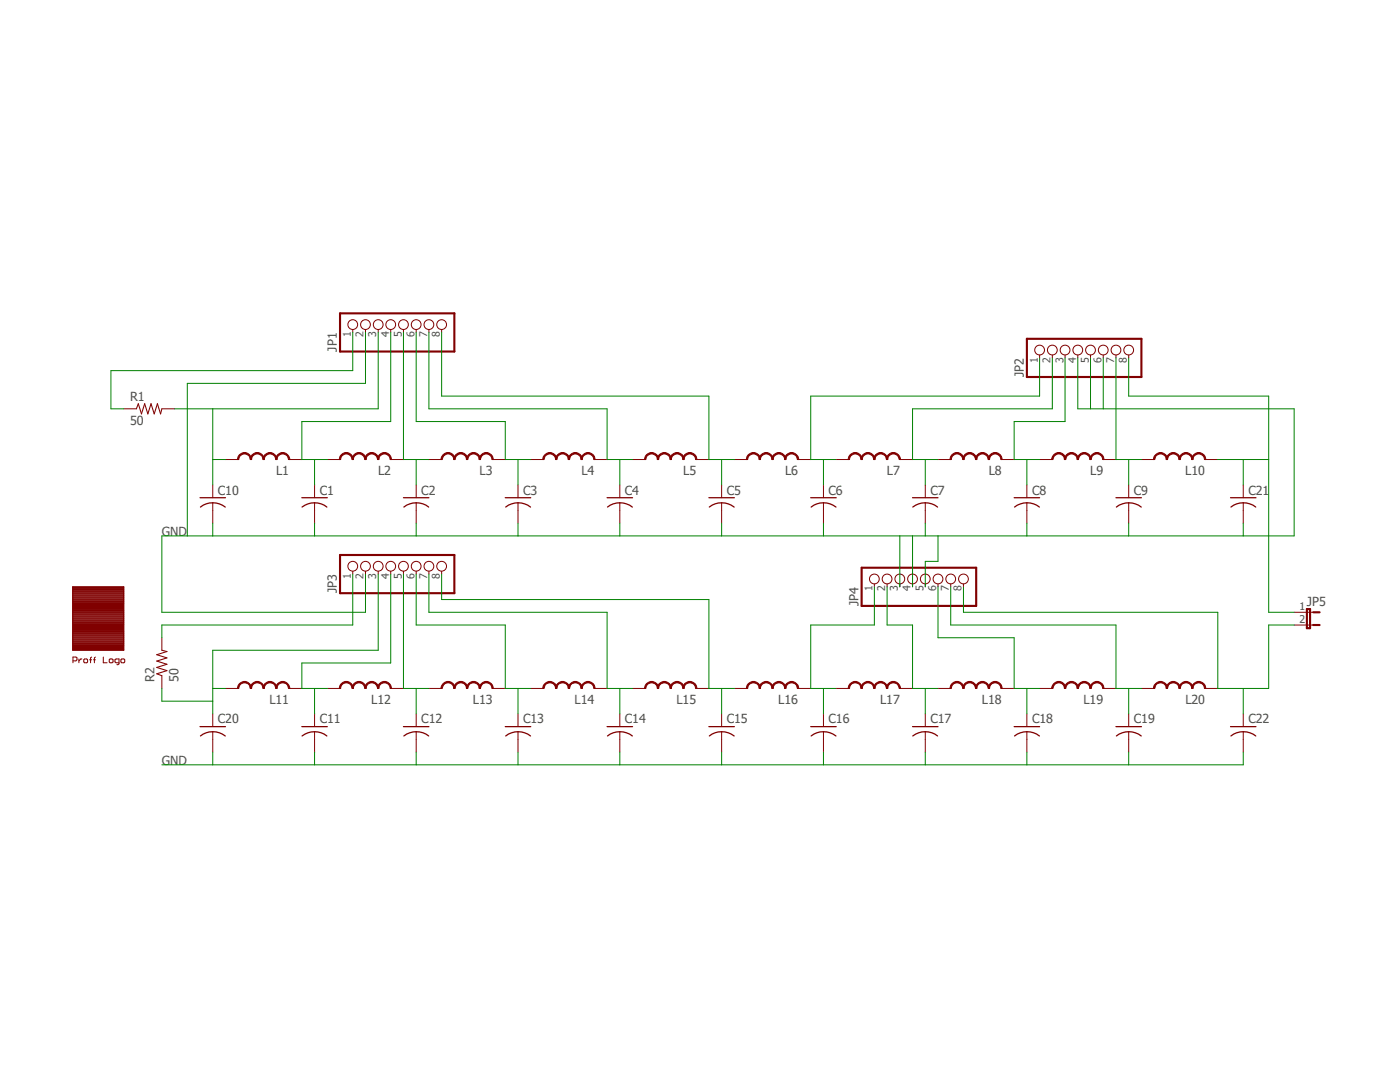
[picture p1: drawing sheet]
<svg xmlns="http://www.w3.org/2000/svg" width="279mm" height="216mm" viewBox="0 0 279 216" stroke-linecap="round" stroke-linejoin="round" font-family="sans-serif">
<defs><g id="words">
<g font-size="2.5" fill="#505050">
<text x="67.2" y="70.1" transform="rotate(-90 67.2 70.1)">JP1</text>
<text x="204.3" y="75.2" transform="rotate(-90 204.3 75.2)">JP2</text>
<text x="26" y="80.1">R1</text>
<text x="26" y="84.9">50</text>
<text x="55.1" y="94.7">L1</text>
<text x="75.5" y="94.7">L2</text>
<text x="95.7" y="94.7">L3</text>
<text x="116" y="94.7">L4</text>
<text x="136.4" y="94.7">L5</text>
<text x="156.7" y="94.7">L6</text>
<text x="177" y="94.7">L7</text>
<text x="197.3" y="94.7">L8</text>
<text x="217.6" y="94.7">L9</text>
<text x="236.6" y="94.7">L10</text>
<text x="43.5" y="98.7">C10</text>
<text x="63.8" y="98.7">C1</text>
<text x="84.1" y="98.7">C2</text>
<text x="104.4" y="98.7">C3</text>
<text x="124.7" y="98.7">C4</text>
<text x="145" y="98.7">C5</text>
<text x="165.4" y="98.7">C6</text>
<text x="185.7" y="98.7">C7</text>
<text x="206" y="98.7">C8</text>
<text x="226.3" y="98.7">C9</text>
<text x="249.1" y="98.7">C21</text>
<text x="32.3" y="106.9">GND</text>
<text x="67.2" y="118.4" transform="rotate(-90 67.2 118.4)">JP3</text>
<text x="171.3" y="120.9" transform="rotate(-90 171.3 120.9)">JP4</text>
<text x="260.8" y="120.9">JP5</text>
<text x="30.8" y="136.1" transform="rotate(-90 30.8 136.1)">R2</text>
<text x="35.6" y="136.1" transform="rotate(-90 35.6 136.1)">50</text>
<text x="53.8" y="140.4">L11</text>
<text x="74.1" y="140.4">L12</text>
<text x="94.4" y="140.4">L13</text>
<text x="114.7" y="140.4">L14</text>
<text x="135" y="140.4">L15</text>
<text x="155.3" y="140.4">L16</text>
<text x="175.7" y="140.4">L17</text>
<text x="196" y="140.4">L18</text>
<text x="216.2" y="140.4">L19</text>
<text x="236.6" y="140.4">L20</text>
<text x="43.5" y="144.4">C20</text>
<text x="63.8" y="144.4">C11</text>
<text x="84.1" y="144.4">C12</text>
<text x="104.4" y="144.4">C13</text>
<text x="124.7" y="144.4">C14</text>
<text x="145" y="144.4">C15</text>
<text x="165.4" y="144.4">C16</text>
<text x="185.7" y="144.4">C17</text>
<text x="206" y="144.4">C18</text>
<text x="226.3" y="144.4">C19</text>
<text x="249.1" y="144.4">C22</text>
<text x="32.3" y="152.6">GND</text>
</g>
<g font-size="2.1" fill="#505050">
<text x="70" y="67.3" transform="rotate(-90 70 67.3)">1</text>
<text x="72.6" y="67.3" transform="rotate(-90 72.6 67.3)">2</text>
<text x="75.1" y="67.3" transform="rotate(-90 75.1 67.3)">3</text>
<text x="77.6" y="67.3" transform="rotate(-90 77.6 67.3)">4</text>
<text x="80.2" y="67.3" transform="rotate(-90 80.2 67.3)">5</text>
<text x="82.7" y="67.3" transform="rotate(-90 82.7 67.3)">6</text>
<text x="85.3" y="67.3" transform="rotate(-90 85.3 67.3)">7</text>
<text x="87.8" y="67.3" transform="rotate(-90 87.8 67.3)">8</text>
<text x="207.1" y="72.3" transform="rotate(-90 207.1 72.3)">1</text>
<text x="209.7" y="72.3" transform="rotate(-90 209.7 72.3)">2</text>
<text x="212.2" y="72.3" transform="rotate(-90 212.2 72.3)">3</text>
<text x="214.8" y="72.3" transform="rotate(-90 214.8 72.3)">4</text>
<text x="217.3" y="72.3" transform="rotate(-90 217.3 72.3)">5</text>
<text x="219.8" y="72.3" transform="rotate(-90 219.8 72.3)">6</text>
<text x="222.4" y="72.3" transform="rotate(-90 222.4 72.3)">7</text>
<text x="224.9" y="72.3" transform="rotate(-90 224.9 72.3)">8</text>
<text x="70" y="115.5" transform="rotate(-90 70 115.5)">1</text>
<text x="72.6" y="115.5" transform="rotate(-90 72.6 115.5)">2</text>
<text x="75.1" y="115.5" transform="rotate(-90 75.1 115.5)">3</text>
<text x="77.6" y="115.5" transform="rotate(-90 77.6 115.5)">4</text>
<text x="80.2" y="115.5" transform="rotate(-90 80.2 115.5)">5</text>
<text x="82.7" y="115.5" transform="rotate(-90 82.7 115.5)">6</text>
<text x="85.3" y="115.5" transform="rotate(-90 85.3 115.5)">7</text>
<text x="87.8" y="115.5" transform="rotate(-90 87.8 115.5)">8</text>
<text x="174.1" y="118" transform="rotate(-90 174.1 118)">1</text>
<text x="176.7" y="118" transform="rotate(-90 176.7 118)">2</text>
<text x="179.2" y="118" transform="rotate(-90 179.2 118)">3</text>
<text x="181.7" y="118" transform="rotate(-90 181.7 118)">4</text>
<text x="184.3" y="118" transform="rotate(-90 184.3 118)">5</text>
<text x="186.8" y="118" transform="rotate(-90 186.8 118)">6</text>
<text x="189.4" y="118" transform="rotate(-90 189.4 118)">7</text>
<text x="191.9" y="118" transform="rotate(-90 191.9 118)">8</text>
<text x="259.3" y="121.8">1</text>
<text x="259.3" y="124.3">2</text>
</g>
</g></defs>
<path d="M14 61.4l251.3 93M265.3 61.4l-251.3 93" fill="none" stroke="#fff" stroke-width=".2"/>
<path d="M47.8 90.7l.8-.4h.2v.3a1.21 1.21 0 0 0-1.1 1.1h-.3v-.2z" fill-rule="evenodd" fill="#800000"/>
<path d="M47.8 90.7l.8-.4h.2v.3a1.21 1.21 0 0 0-1.1 1.1h-.3v-.2z" fill="none" stroke="#800000" stroke-width=".2"/>
<path d="M48.8 90.3a1.45 1.45 0 0 1 1.4 1.4h-.2a1.12 1.12 0 0 0-1.2-1.1z" fill-rule="evenodd" fill="#800000"/>
<path d="M48.8 90.3a1.45 1.45 0 0 1 1.4 1.4h-.2a1.12 1.12 0 0 0-1.2-1.1z" fill="none" stroke="#800000" stroke-width=".2"/>
<path d="M50.3 90.7l.8-.4h.3v.3a1.21 1.21 0 0 0-1.2 1.1h-.2v-.2z" fill-rule="evenodd" fill="#800000"/>
<path d="M50.3 90.7l.8-.4h.3v.3a1.21 1.21 0 0 0-1.2 1.1h-.2v-.2z" fill="none" stroke="#800000" stroke-width=".2"/>
<path d="M51.4 90.3a1.45 1.45 0 0 1 1.3 1.4h-.2a1.12 1.12 0 0 0-1.1-1.1z" fill-rule="evenodd" fill="#800000"/>
<path d="M51.4 90.3a1.45 1.45 0 0 1 1.3 1.4h-.2a1.12 1.12 0 0 0-1.1-1.1z" fill="none" stroke="#800000" stroke-width=".2"/>
<path d="M52.9 90.7l.7-.4h.3v.3a1.21 1.21 0 0 0-1.2 1.1h-.2v-.2z" fill-rule="evenodd" fill="#800000"/>
<path d="M52.9 90.7l.7-.4h.3v.3a1.21 1.21 0 0 0-1.2 1.1h-.2v-.2z" fill="none" stroke="#800000" stroke-width=".2"/>
<path d="M53.9 90.3a1.45 1.45 0 0 1 1.4 1.4h-.3a1.12 1.12 0 0 0-1.1-1.1z" fill-rule="evenodd" fill="#800000"/>
<path d="M53.9 90.3a1.45 1.45 0 0 1 1.4 1.4h-.3a1.12 1.12 0 0 0-1.1-1.1z" fill="none" stroke="#800000" stroke-width=".2"/>
<path d="M55.4 90.7l.8-.4h.2v.3a1.21 1.21 0 0 0-1.1 1.1h-.3v-.2z" fill-rule="evenodd" fill="#800000"/>
<path d="M55.4 90.7l.8-.4h.2v.3a1.21 1.21 0 0 0-1.1 1.1h-.3v-.2z" fill="none" stroke="#800000" stroke-width=".2"/>
<path d="M56.4 90.3a1.45 1.45 0 0 1 1.4 1.4h-.2a1.12 1.12 0 0 0-1.2-1.1z" fill-rule="evenodd" fill="#800000"/>
<path d="M45 91.7h2.5M56.4 90.3a1.45 1.45 0 0 1 1.4 1.4h-.2a1.12 1.12 0 0 0-1.2-1.1zM57.7 91.7h2.5" fill="none" stroke="#800000" stroke-width=".2"/>
<path d="M68.1 90.7l.8-.4h.2v.3a1.21 1.21 0 0 0-1.1 1.1h-.3v-.2z" fill-rule="evenodd" fill="#800000"/>
<path d="M68.1 90.7l.8-.4h.2v.3a1.21 1.21 0 0 0-1.1 1.1h-.3v-.2z" fill="none" stroke="#800000" stroke-width=".2"/>
<path d="M69.1 90.3a1.45 1.45 0 0 1 1.4 1.4h-.2a1.21 1.21 0 0 0-1.2-1.1z" fill-rule="evenodd" fill="#800000"/>
<path d="M69.1 90.3a1.45 1.45 0 0 1 1.4 1.4h-.2a1.21 1.21 0 0 0-1.2-1.1z" fill="none" stroke="#800000" stroke-width=".2"/>
<path d="M70.7 90.7l.7-.4h.3v.3a1.21 1.21 0 0 0-1.2 1.1h-.2v-.2z" fill-rule="evenodd" fill="#800000"/>
<path d="M70.7 90.7l.7-.4h.3v.3a1.21 1.21 0 0 0-1.2 1.1h-.2v-.2z" fill="none" stroke="#800000" stroke-width=".2"/>
<path d="M71.7 90.3a1.45 1.45 0 0 1 1.4 1.4h-.3a1.21 1.21 0 0 0-1.1-1.1z" fill-rule="evenodd" fill="#800000"/>
<path d="M71.7 90.3a1.45 1.45 0 0 1 1.4 1.4h-.3a1.21 1.21 0 0 0-1.1-1.1z" fill="none" stroke="#800000" stroke-width=".2"/>
<path d="M73.2 90.7l.8-.4h.2v.3a1.21 1.21 0 0 0-1.1 1.1h-.3v-.2z" fill-rule="evenodd" fill="#800000"/>
<path d="M73.2 90.7l.8-.4h.2v.3a1.21 1.21 0 0 0-1.1 1.1h-.3v-.2z" fill="none" stroke="#800000" stroke-width=".2"/>
<path d="M74.2 90.3a1.45 1.45 0 0 1 1.4 1.4h-.2a1.21 1.21 0 0 0-1.2-1.1z" fill-rule="evenodd" fill="#800000"/>
<path d="M74.2 90.3a1.45 1.45 0 0 1 1.4 1.4h-.2a1.21 1.21 0 0 0-1.2-1.1z" fill="none" stroke="#800000" stroke-width=".2"/>
<path d="M75.7 90.7l.8-.4h.3v.3a1.21 1.21 0 0 0-1.2 1.1h-.2v-.2z" fill-rule="evenodd" fill="#800000"/>
<path d="M75.7 90.7l.8-.4h.3v.3a1.21 1.21 0 0 0-1.2 1.1h-.2v-.2z" fill="none" stroke="#800000" stroke-width=".2"/>
<path d="M76.8 90.3a1.37 1.37 0 0 1 1.3 1.4h-.2a1.12 1.12 0 0 0-1.1-1.1z" fill-rule="evenodd" fill="#800000"/>
<path d="M65.3 91.7h2.6M76.8 90.3a1.37 1.37 0 0 1 1.3 1.4h-.2a1.12 1.12 0 0 0-1.1-1.1zM78 91.7h2.5" fill="none" stroke="#800000" stroke-width=".2"/>
<path d="M88.4 90.7l.8-.4h.2v.3a1.3 1.3 0 0 0-1.1 1.1h-.3v-.2z" fill-rule="evenodd" fill="#800000"/>
<path d="M88.4 90.7l.8-.4h.2v.3a1.3 1.3 0 0 0-1.1 1.1h-.3v-.2z" fill="none" stroke="#800000" stroke-width=".2"/>
<path d="M89.4 90.3a1.37 1.37 0 0 1 1.4 1.4h-.2a1.12 1.12 0 0 0-1.2-1.1z" fill-rule="evenodd" fill="#800000"/>
<path d="M89.4 90.3a1.37 1.37 0 0 1 1.4 1.4h-.2a1.12 1.12 0 0 0-1.2-1.1z" fill="none" stroke="#800000" stroke-width=".2"/>
<path d="M91 90.7l.7-.4h.2v.3a1.3 1.3 0 0 0-1.1 1.1h-.2v-.2z" fill-rule="evenodd" fill="#800000"/>
<path d="M91 90.7l.7-.4h.2v.3a1.3 1.3 0 0 0-1.1 1.1h-.2v-.2z" fill="none" stroke="#800000" stroke-width=".2"/>
<path d="M91.9 90.3a1.37 1.37 0 0 1 1.4 1.4h-.2a1.12 1.12 0 0 0-1.2-1.1z" fill-rule="evenodd" fill="#800000"/>
<path d="M91.9 90.3a1.37 1.37 0 0 1 1.4 1.4h-.2a1.12 1.12 0 0 0-1.2-1.1z" fill="none" stroke="#800000" stroke-width=".2"/>
<path d="M93.5 90.7l.8-.4h.2v.3a1.21 1.21 0 0 0-1.2 1.1h-.2v-.2z" fill-rule="evenodd" fill="#800000"/>
<path d="M93.5 90.7l.8-.4h.2v.3a1.21 1.21 0 0 0-1.2 1.1h-.2v-.2z" fill="none" stroke="#800000" stroke-width=".2"/>
<path d="M94.5 90.3a1.37 1.37 0 0 1 1.4 1.4h-.3a1.12 1.12 0 0 0-1.1-1.1z" fill-rule="evenodd" fill="#800000"/>
<path d="M94.5 90.3a1.37 1.37 0 0 1 1.4 1.4h-.3a1.12 1.12 0 0 0-1.1-1.1z" fill="none" stroke="#800000" stroke-width=".2"/>
<path d="M96.1 90.7l.7-.4h.2v.3a1.21 1.21 0 0 0-1.1 1.1h-.3v-.2z" fill-rule="evenodd" fill="#800000"/>
<path d="M96.1 90.7l.7-.4h.2v.3a1.21 1.21 0 0 0-1.1 1.1h-.3v-.2z" fill="none" stroke="#800000" stroke-width=".2"/>
<path d="M97 90.3a1.37 1.37 0 0 1 1.4 1.4h-.2a1.12 1.12 0 0 0-1.2-1.1z" fill-rule="evenodd" fill="#800000"/>
<path d="M85.6 91.7h2.5M97 90.3a1.37 1.37 0 0 1 1.4 1.4h-.2a1.12 1.12 0 0 0-1.2-1.1zM98.3 91.7h2.5" fill="none" stroke="#800000" stroke-width=".2"/>
<path d="M108.8 90.7l.7-.4h.2v.3a1.21 1.21 0 0 0-1.1 1.1h-.3v-.2z" fill-rule="evenodd" fill="#800000"/>
<path d="M108.8 90.7l.7-.4h.2v.3a1.21 1.21 0 0 0-1.1 1.1h-.3v-.2z" fill="none" stroke="#800000" stroke-width=".2"/>
<path d="M109.7 90.3a1.37 1.37 0 0 1 1.4 1.4h-.2a1.12 1.12 0 0 0-1.2-1.1z" fill-rule="evenodd" fill="#800000"/>
<path d="M109.7 90.3a1.37 1.37 0 0 1 1.4 1.4h-.2a1.12 1.12 0 0 0-1.2-1.1z" fill="none" stroke="#800000" stroke-width=".2"/>
<path d="M111.3 90.7l.8-.4h.2v.3a1.21 1.21 0 0 0-1.2 1.1h-.2v-.2z" fill-rule="evenodd" fill="#800000"/>
<path d="M111.3 90.7l.8-.4h.2v.3a1.21 1.21 0 0 0-1.2 1.1h-.2v-.2z" fill="none" stroke="#800000" stroke-width=".2"/>
<path d="M112.3 90.3a1.37 1.37 0 0 1 1.4 1.4h-.3a1.12 1.12 0 0 0-1.1-1.1z" fill-rule="evenodd" fill="#800000"/>
<path d="M112.3 90.3a1.37 1.37 0 0 1 1.4 1.4h-.3a1.12 1.12 0 0 0-1.1-1.1z" fill="none" stroke="#800000" stroke-width=".2"/>
<path d="M113.8 90.7l.8-.4h.2v.3a1.21 1.21 0 0 0-1.1 1.1h-.3v-.2z" fill-rule="evenodd" fill="#800000"/>
<path d="M113.8 90.7l.8-.4h.2v.3a1.21 1.21 0 0 0-1.1 1.1h-.3v-.2z" fill="none" stroke="#800000" stroke-width=".2"/>
<path d="M114.8 90.3a1.37 1.37 0 0 1 1.4 1.4h-.2a1.12 1.12 0 0 0-1.2-1.1z" fill-rule="evenodd" fill="#800000"/>
<path d="M114.8 90.3a1.37 1.37 0 0 1 1.4 1.4h-.2a1.12 1.12 0 0 0-1.2-1.1z" fill="none" stroke="#800000" stroke-width=".2"/>
<path d="M116.4 90.7l.7-.4h.2v.3a1.21 1.21 0 0 0-1.1 1.1h-.2v-.2z" fill-rule="evenodd" fill="#800000"/>
<path d="M116.4 90.7l.7-.4h.2v.3a1.21 1.21 0 0 0-1.1 1.1h-.2v-.2z" fill="none" stroke="#800000" stroke-width=".2"/>
<path d="M117.3 90.3a1.37 1.37 0 0 1 1.4 1.4h-.2a1.12 1.12 0 0 0-1.2-1.1z" fill-rule="evenodd" fill="#800000"/>
<path d="M105.9 91.7h2.6M117.3 90.3a1.37 1.37 0 0 1 1.4 1.4h-.2a1.12 1.12 0 0 0-1.2-1.1zM118.6 91.7h2.6" fill="none" stroke="#800000" stroke-width=".2"/>
<path d="M129 90.7l.8-.4h.2v.3a1.21 1.21 0 0 0-1.1 1.1h-.2v-.2z" fill-rule="evenodd" fill="#800000"/>
<path d="M129 90.7l.8-.4h.2v.3a1.21 1.21 0 0 0-1.1 1.1h-.2v-.2z" fill="none" stroke="#800000" stroke-width=".2"/>
<path d="M130 90.3a1.37 1.37 0 0 1 1.4 1.4h-.2a1.12 1.12 0 0 0-1.2-1.1z" fill-rule="evenodd" fill="#800000"/>
<path d="M130 90.3a1.37 1.37 0 0 1 1.4 1.4h-.2a1.12 1.12 0 0 0-1.2-1.1z" fill="none" stroke="#800000" stroke-width=".2"/>
<path d="M131.6 90.7l.8-.4h.2v.3a1.21 1.21 0 0 0-1.2 1.1h-.2v-.2z" fill-rule="evenodd" fill="#800000"/>
<path d="M131.6 90.7l.8-.4h.2v.3a1.21 1.21 0 0 0-1.2 1.1h-.2v-.2z" fill="none" stroke="#800000" stroke-width=".2"/>
<path d="M132.6 90.3a1.37 1.37 0 0 1 1.4 1.4h-.3a1.12 1.12 0 0 0-1.1-1.1z" fill-rule="evenodd" fill="#800000"/>
<path d="M132.6 90.3a1.37 1.37 0 0 1 1.4 1.4h-.3a1.12 1.12 0 0 0-1.1-1.1z" fill="none" stroke="#800000" stroke-width=".2"/>
<path d="M134.1 90.7l.8-.4h.2v.3a1.21 1.21 0 0 0-1.1 1.1h-.3v-.2z" fill-rule="evenodd" fill="#800000"/>
<path d="M134.1 90.7l.8-.4h.2v.3a1.21 1.21 0 0 0-1.1 1.1h-.3v-.2z" fill="none" stroke="#800000" stroke-width=".2"/>
<path d="M135.1 90.3a1.37 1.37 0 0 1 1.4 1.4h-.2a1.12 1.12 0 0 0-1.2-1.1z" fill-rule="evenodd" fill="#800000"/>
<path d="M135.1 90.3a1.37 1.37 0 0 1 1.4 1.4h-.2a1.12 1.12 0 0 0-1.2-1.1z" fill="none" stroke="#800000" stroke-width=".2"/>
<path d="M136.7 90.7l.8-.4h.2v.3a1.21 1.21 0 0 0-1.2 1.1h-.2v-.2z" fill-rule="evenodd" fill="#800000"/>
<path d="M136.7 90.7l.8-.4h.2v.3a1.21 1.21 0 0 0-1.2 1.1h-.2v-.2z" fill="none" stroke="#800000" stroke-width=".2"/>
<path d="M137.7 90.3a1.37 1.37 0 0 1 1.4 1.4h-.3a1.12 1.12 0 0 0-1.1-1.1z" fill-rule="evenodd" fill="#800000"/>
<path d="M126.2 91.7h2.6M137.7 90.3a1.37 1.37 0 0 1 1.4 1.4h-.3a1.12 1.12 0 0 0-1.1-1.1zM138.9 91.7h2.6" fill="none" stroke="#800000" stroke-width=".2"/>
<path d="M149.4 90.7l.8-.4h.2v.3a1.21 1.21 0 0 0-1.2 1.1h-.2v-.2z" fill-rule="evenodd" fill="#800000"/>
<path d="M149.4 90.7l.8-.4h.2v.3a1.21 1.21 0 0 0-1.2 1.1h-.2v-.2z" fill="none" stroke="#800000" stroke-width=".2"/>
<path d="M150.4 90.3a1.37 1.37 0 0 1 1.4 1.4h-.3a1.12 1.12 0 0 0-1.1-1.1z" fill-rule="evenodd" fill="#800000"/>
<path d="M150.4 90.3a1.37 1.37 0 0 1 1.4 1.4h-.3a1.12 1.12 0 0 0-1.1-1.1z" fill="none" stroke="#800000" stroke-width=".2"/>
<path d="M151.9 90.7l.8-.4h.2v.3a1.21 1.21 0 0 0-1.1 1.1h-.3v-.2z" fill-rule="evenodd" fill="#800000"/>
<path d="M151.9 90.7l.8-.4h.2v.3a1.21 1.21 0 0 0-1.1 1.1h-.3v-.2z" fill="none" stroke="#800000" stroke-width=".2"/>
<path d="M152.9 90.3a1.45 1.45 0 0 1 1.4 1.4h-.2a1.12 1.12 0 0 0-1.2-1.1z" fill-rule="evenodd" fill="#800000"/>
<path d="M152.9 90.3a1.45 1.45 0 0 1 1.4 1.4h-.2a1.12 1.12 0 0 0-1.2-1.1z" fill="none" stroke="#800000" stroke-width=".2"/>
<path d="M154.4 90.7l.8-.4h.2v.3a1.21 1.21 0 0 0-1.1 1.1h-.2v-.2z" fill-rule="evenodd" fill="#800000"/>
<path d="M154.4 90.7l.8-.4h.2v.3a1.21 1.21 0 0 0-1.1 1.1h-.2v-.2z" fill="none" stroke="#800000" stroke-width=".2"/>
<path d="M155.4 90.3a1.45 1.45 0 0 1 1.4 1.4h-.2a1.12 1.12 0 0 0-1.2-1.1z" fill-rule="evenodd" fill="#800000"/>
<path d="M155.4 90.3a1.45 1.45 0 0 1 1.4 1.4h-.2a1.12 1.12 0 0 0-1.2-1.1z" fill="none" stroke="#800000" stroke-width=".2"/>
<path d="M157 90.7l.8-.4h.2v.3a1.21 1.21 0 0 0-1.2 1.1h-.2v-.2z" fill-rule="evenodd" fill="#800000"/>
<path d="M157 90.7l.8-.4h.2v.3a1.21 1.21 0 0 0-1.2 1.1h-.2v-.2z" fill="none" stroke="#800000" stroke-width=".2"/>
<path d="M158 90.3a1.45 1.45 0 0 1 1.4 1.4h-.3a1.12 1.12 0 0 0-1.1-1.1z" fill-rule="evenodd" fill="#800000"/>
<path d="M146.6 91.7h2.5M158 90.3a1.45 1.45 0 0 1 1.4 1.4h-.3a1.12 1.12 0 0 0-1.1-1.1zM159.3 91.7h2.5" fill="none" stroke="#800000" stroke-width=".2"/>
<path d="M169.7 90.7l.7-.4h.3v.3a1.21 1.21 0 0 0-1.2 1.1h-.2v-.2z" fill-rule="evenodd" fill="#800000"/>
<path d="M169.7 90.7l.7-.4h.3v.3a1.21 1.21 0 0 0-1.2 1.1h-.2v-.2z" fill="none" stroke="#800000" stroke-width=".2"/>
<path d="M170.7 90.3a1.45 1.45 0 0 1 1.4 1.4h-.3a1.12 1.12 0 0 0-1.1-1.1z" fill-rule="evenodd" fill="#800000"/>
<path d="M170.7 90.3a1.45 1.45 0 0 1 1.4 1.4h-.3a1.12 1.12 0 0 0-1.1-1.1z" fill="none" stroke="#800000" stroke-width=".2"/>
<path d="M172.2 90.7l.8-.4h.2v.3a1.21 1.21 0 0 0-1.1 1.1h-.3v-.2z" fill-rule="evenodd" fill="#800000"/>
<path d="M172.2 90.7l.8-.4h.2v.3a1.21 1.21 0 0 0-1.1 1.1h-.3v-.2z" fill="none" stroke="#800000" stroke-width=".2"/>
<path d="M173.2 90.3a1.45 1.45 0 0 1 1.4 1.4h-.2a1.12 1.12 0 0 0-1.2-1.1z" fill-rule="evenodd" fill="#800000"/>
<path d="M173.2 90.3a1.45 1.45 0 0 1 1.4 1.4h-.2a1.12 1.12 0 0 0-1.2-1.1z" fill="none" stroke="#800000" stroke-width=".2"/>
<path d="M174.8 90.7l.7-.4h.3v.3a1.21 1.21 0 0 0-1.2 1.1h-.2v-.2z" fill-rule="evenodd" fill="#800000"/>
<path d="M174.8 90.7l.7-.4h.3v.3a1.21 1.21 0 0 0-1.2 1.1h-.2v-.2z" fill="none" stroke="#800000" stroke-width=".2"/>
<path d="M175.8 90.3a1.45 1.45 0 0 1 1.4 1.4h-.3a1.12 1.12 0 0 0-1.1-1.1z" fill-rule="evenodd" fill="#800000"/>
<path d="M175.8 90.3a1.45 1.45 0 0 1 1.4 1.4h-.3a1.12 1.12 0 0 0-1.1-1.1z" fill="none" stroke="#800000" stroke-width=".2"/>
<path d="M177.3 90.7l.8-.4h.2v.3a1.21 1.21 0 0 0-1.1 1.1h-.3v-.2z" fill-rule="evenodd" fill="#800000"/>
<path d="M177.3 90.7l.8-.4h.2v.3a1.21 1.21 0 0 0-1.1 1.1h-.3v-.2z" fill="none" stroke="#800000" stroke-width=".2"/>
<path d="M178.3 90.3a1.45 1.45 0 0 1 1.4 1.4h-.2a1.21 1.21 0 0 0-1.2-1.1z" fill-rule="evenodd" fill="#800000"/>
<path d="M166.9 91.7h2.5M178.3 90.3a1.45 1.45 0 0 1 1.4 1.4h-.2a1.21 1.21 0 0 0-1.2-1.1zM179.6 91.7h2.5" fill="none" stroke="#800000" stroke-width=".2"/>
<path d="M190 90.7l.8-.4h.2v.3a1.21 1.21 0 0 0-1.1 1.1h-.3v-.2z" fill-rule="evenodd" fill="#800000"/>
<path d="M190 90.7l.8-.4h.2v.3a1.21 1.21 0 0 0-1.1 1.1h-.3v-.2z" fill="none" stroke="#800000" stroke-width=".2"/>
<path d="M191 90.3a1.45 1.45 0 0 1 1.4 1.4h-.2a1.21 1.21 0 0 0-1.2-1.1z" fill-rule="evenodd" fill="#800000"/>
<path d="M191 90.3a1.45 1.45 0 0 1 1.4 1.4h-.2a1.21 1.21 0 0 0-1.2-1.1z" fill="none" stroke="#800000" stroke-width=".2"/>
<path d="M192.5 90.7l.8-.4h.2v.3a1.21 1.21 0 0 0-1.1 1.1h-.2v-.2z" fill-rule="evenodd" fill="#800000"/>
<path d="M192.5 90.7l.8-.4h.2v.3a1.21 1.21 0 0 0-1.1 1.1h-.2v-.2z" fill="none" stroke="#800000" stroke-width=".2"/>
<path d="M193.5 90.3a1.45 1.45 0 0 1 1.4 1.4h-.2a1.21 1.21 0 0 0-1.2-1.1z" fill-rule="evenodd" fill="#800000"/>
<path d="M193.5 90.3a1.45 1.45 0 0 1 1.4 1.4h-.2a1.21 1.21 0 0 0-1.2-1.1z" fill="none" stroke="#800000" stroke-width=".2"/>
<path d="M195.1 90.7l.7-.4h.3v.3a1.21 1.21 0 0 0-1.2 1.1h-.2v-.2z" fill-rule="evenodd" fill="#800000"/>
<path d="M195.1 90.7l.7-.4h.3v.3a1.21 1.21 0 0 0-1.2 1.1h-.2v-.2z" fill="none" stroke="#800000" stroke-width=".2"/>
<path d="M196.1 90.3a1.45 1.45 0 0 1 1.4 1.4h-.3a1.21 1.21 0 0 0-1.1-1.1z" fill-rule="evenodd" fill="#800000"/>
<path d="M196.1 90.3a1.45 1.45 0 0 1 1.4 1.4h-.3a1.21 1.21 0 0 0-1.1-1.1z" fill="none" stroke="#800000" stroke-width=".2"/>
<path d="M197.6 90.7l.8-.4h.2v.3a1.22 1.22 0 0 0-1.1 1.1h-.3v-.2z" fill-rule="evenodd" fill="#800000"/>
<path d="M197.6 90.7l.8-.4h.2v.3a1.22 1.22 0 0 0-1.1 1.1h-.3v-.2z" fill="none" stroke="#800000" stroke-width=".2"/>
<path d="M198.6 90.3a1.37 1.37 0 0 1 1.4 1.4h-.3a1.12 1.12 0 0 0-1.1-1.1z" fill-rule="evenodd" fill="#800000"/>
<path d="M187.2 91.7h2.5M198.6 90.3a1.37 1.37 0 0 1 1.4 1.4h-.3a1.12 1.12 0 0 0-1.1-1.1zM199.9 91.7h2.5" fill="none" stroke="#800000" stroke-width=".2"/>
<path d="M210.3 90.7l.8-.4h.2v.3a1.3 1.3 0 0 0-1.2 1.1h-.2v-.2z" fill-rule="evenodd" fill="#800000"/>
<path d="M210.3 90.7l.8-.4h.2v.3a1.3 1.3 0 0 0-1.2 1.1h-.2v-.2z" fill="none" stroke="#800000" stroke-width=".2"/>
<path d="M211.3 90.3a1.37 1.37 0 0 1 1.4 1.4h-.3a1.12 1.12 0 0 0-1.1-1.1z" fill-rule="evenodd" fill="#800000"/>
<path d="M211.3 90.3a1.37 1.37 0 0 1 1.4 1.4h-.3a1.12 1.12 0 0 0-1.1-1.1z" fill="none" stroke="#800000" stroke-width=".2"/>
<path d="M212.9 90.7l.7-.4h.2v.3a1.3 1.3 0 0 0-1.1 1.1h-.3v-.2z" fill-rule="evenodd" fill="#800000"/>
<path d="M212.9 90.7l.7-.4h.2v.3a1.3 1.3 0 0 0-1.1 1.1h-.3v-.2z" fill="none" stroke="#800000" stroke-width=".2"/>
<path d="M213.8 90.3a1.37 1.37 0 0 1 1.4 1.4h-.2a1.12 1.12 0 0 0-1.2-1.1z" fill-rule="evenodd" fill="#800000"/>
<path d="M213.8 90.3a1.37 1.37 0 0 1 1.4 1.4h-.2a1.12 1.12 0 0 0-1.2-1.1z" fill="none" stroke="#800000" stroke-width=".2"/>
<path d="M215.4 90.7l.8-.4h.2v.3a1.21 1.21 0 0 0-1.2 1.1h-.2v-.2z" fill-rule="evenodd" fill="#800000"/>
<path d="M215.4 90.7l.8-.4h.2v.3a1.21 1.21 0 0 0-1.2 1.1h-.2v-.2z" fill="none" stroke="#800000" stroke-width=".2"/>
<path d="M216.4 90.3a1.37 1.37 0 0 1 1.4 1.4h-.3a1.12 1.12 0 0 0-1.1-1.1z" fill-rule="evenodd" fill="#800000"/>
<path d="M216.4 90.3a1.37 1.37 0 0 1 1.4 1.4h-.3a1.12 1.12 0 0 0-1.1-1.1z" fill="none" stroke="#800000" stroke-width=".2"/>
<path d="M217.9 90.7l.8-.4h.2v.3a1.21 1.21 0 0 0-1.1 1.1h-.3v-.2z" fill-rule="evenodd" fill="#800000"/>
<path d="M217.9 90.7l.8-.4h.2v.3a1.21 1.21 0 0 0-1.1 1.1h-.3v-.2z" fill="none" stroke="#800000" stroke-width=".2"/>
<path d="M218.9 90.3a1.37 1.37 0 0 1 1.4 1.4h-.3a1.12 1.12 0 0 0-1.1-1.1z" fill-rule="evenodd" fill="#800000"/>
<path d="M207.5 91.7h2.5M218.9 90.3a1.37 1.37 0 0 1 1.4 1.4h-.3a1.12 1.12 0 0 0-1.1-1.1zM220.2 91.7h2.5" fill="none" stroke="#800000" stroke-width=".2"/>
<path d="M230.6 90.7l.8-.4h.2v.3a1.21 1.21 0 0 0-1.1 1.1h-.3v-.2z" fill-rule="evenodd" fill="#800000"/>
<path d="M230.6 90.7l.8-.4h.2v.3a1.21 1.21 0 0 0-1.1 1.1h-.3v-.2z" fill="none" stroke="#800000" stroke-width=".2"/>
<path d="M231.6 90.3a1.37 1.37 0 0 1 1.4 1.4h-.3a1.12 1.12 0 0 0-1.1-1.1z" fill-rule="evenodd" fill="#800000"/>
<path d="M231.6 90.3a1.37 1.37 0 0 1 1.4 1.4h-.3a1.12 1.12 0 0 0-1.1-1.1z" fill="none" stroke="#800000" stroke-width=".2"/>
<path d="M233.2 90.7l.7-.4h.2v.3a1.21 1.21 0 0 0-1.1 1.1h-.3v-.2z" fill-rule="evenodd" fill="#800000"/>
<path d="M233.2 90.7l.7-.4h.2v.3a1.21 1.21 0 0 0-1.1 1.1h-.3v-.2z" fill="none" stroke="#800000" stroke-width=".2"/>
<path d="M234.1 90.3a1.37 1.37 0 0 1 1.4 1.4h-.2a1.12 1.12 0 0 0-1.2-1.1z" fill-rule="evenodd" fill="#800000"/>
<path d="M234.1 90.3a1.37 1.37 0 0 1 1.4 1.4h-.2a1.12 1.12 0 0 0-1.2-1.1z" fill="none" stroke="#800000" stroke-width=".2"/>
<path d="M235.7 90.7l.8-.4h.2v.3a1.21 1.21 0 0 0-1.2 1.1h-.2v-.2z" fill-rule="evenodd" fill="#800000"/>
<path d="M235.7 90.7l.8-.4h.2v.3a1.21 1.21 0 0 0-1.2 1.1h-.2v-.2z" fill="none" stroke="#800000" stroke-width=".2"/>
<path d="M236.7 90.3a1.37 1.37 0 0 1 1.4 1.4h-.3a1.12 1.12 0 0 0-1.1-1.1z" fill-rule="evenodd" fill="#800000"/>
<path d="M236.7 90.3a1.37 1.37 0 0 1 1.4 1.4h-.3a1.12 1.12 0 0 0-1.1-1.1z" fill="none" stroke="#800000" stroke-width=".2"/>
<path d="M238.3 90.7l.7-.4h.2v.3a1.21 1.21 0 0 0-1.1 1.1h-.3v-.2z" fill-rule="evenodd" fill="#800000"/>
<path d="M238.3 90.7l.7-.4h.2v.3a1.21 1.21 0 0 0-1.1 1.1h-.3v-.2z" fill="none" stroke="#800000" stroke-width=".2"/>
<path d="M239.2 90.3a1.37 1.37 0 0 1 1.4 1.4h-.2a1.12 1.12 0 0 0-1.2-1.1z" fill-rule="evenodd" fill="#800000"/>
<g fill="none" stroke="#800000" stroke-width=".2">
<path d="M42.5 96.8v2.5M62.8 96.8v2.5M83.1 96.8v2.5M103.4 96.8v2.5M123.7 96.8v2.5M144 96.8v2.5M164.3 96.8v2.5M184.7 96.8v2.5M204.9 96.8v2.5M225.3 96.8v2.5M227.8 91.7h2.5M239.2 90.3a1.37 1.37 0 0 1 1.4 1.4h-.2a1.12 1.12 0 0 0-1.2-1.1z"/>
<path d="M240.5 91.7h2.5M42.5 100.3v4.1M62.8 100.3v4.1M83.1 100.3v4.1M103.4 100.3v4.1M123.7 100.3v4.1M144 100.3v4.1M164.3 100.3v4.1M184.7 100.3v4.1M204.9 100.3v4.1M225.3 100.3v4.1"/>
</g>
<g fill="none" stroke="#800000" stroke-width=".25">
<path d="M39.9 99.3h5.1M60.2 99.3h5.1M80.5 99.3h5.1M100.8 99.3h5.1M121.2 99.3h5M141.5 99.3h5.1M161.8 99.3h5.1M182.1 99.3h5.1M202.4 99.3h5.1M222.7 99.3h5.1M40 101.2a4 4 0 0 1 5 0M60.3 101.2a4 4 0 0 1 4.9 0"/>
<path d="M80.6 101.2a4 4 0 0 1 5 0M100.9 101.2a4 4 0 0 1 5 0M121.2 101.2a4 4 0 0 1 5 0M141.6 101.2a4 4 0 0 1 4.9 0M161.9 101.2a4 4 0 0 1 4.9 0M182.2 101.2a4 4 0 0 1 4.9 0M202.5 101.2a4 4 0 0 1 4.9 0M222.8 101.2a4 4 0 0 1 5 0"/>
</g>
<path d="M47.8 136.4l.8-.4h.2v.2a1.12 1.12 0 0 0-1.1 1.2h-.3v-.2z" fill-rule="evenodd" fill="#800000"/>
<path d="M47.8 136.4l.8-.4h.2v.2a1.12 1.12 0 0 0-1.1 1.2h-.3v-.2z" fill="none" stroke="#800000" stroke-width=".2"/>
<path d="M48.8 136a1.45 1.45 0 0 1 1.4 1.4h-.2a1.12 1.12 0 0 0-1.2-1.2z" fill-rule="evenodd" fill="#800000"/>
<path d="M48.8 136a1.45 1.45 0 0 1 1.4 1.4h-.2a1.12 1.12 0 0 0-1.2-1.2z" fill="none" stroke="#800000" stroke-width=".2"/>
<path d="M50.3 136.4l.8-.4h.3v.2a1.12 1.12 0 0 0-1.2 1.2h-.2v-.2z" fill-rule="evenodd" fill="#800000"/>
<path d="M50.3 136.4l.8-.4h.3v.2a1.12 1.12 0 0 0-1.2 1.2h-.2v-.2z" fill="none" stroke="#800000" stroke-width=".2"/>
<path d="M51.4 136a1.45 1.45 0 0 1 1.3 1.4h-.2a1.12 1.12 0 0 0-1.1-1.2z" fill-rule="evenodd" fill="#800000"/>
<path d="M51.4 136a1.45 1.45 0 0 1 1.3 1.4h-.2a1.12 1.12 0 0 0-1.1-1.2z" fill="none" stroke="#800000" stroke-width=".2"/>
<path d="M52.9 136.4l.7-.4h.3v.2a1.12 1.12 0 0 0-1.2 1.2h-.2v-.2z" fill-rule="evenodd" fill="#800000"/>
<path d="M52.9 136.4l.7-.4h.3v.2a1.12 1.12 0 0 0-1.2 1.2h-.2v-.2z" fill="none" stroke="#800000" stroke-width=".2"/>
<path d="M53.9 136a1.45 1.45 0 0 1 1.4 1.4h-.3a1.12 1.12 0 0 0-1.1-1.2z" fill-rule="evenodd" fill="#800000"/>
<path d="M53.9 136a1.45 1.45 0 0 1 1.4 1.4h-.3a1.12 1.12 0 0 0-1.1-1.2z" fill="none" stroke="#800000" stroke-width=".2"/>
<path d="M55.4 136.4l.8-.4h.2v.2a1.12 1.12 0 0 0-1.1 1.2h-.3v-.2z" fill-rule="evenodd" fill="#800000"/>
<path d="M55.4 136.4l.8-.4h.2v.2a1.12 1.12 0 0 0-1.1 1.2h-.3v-.2z" fill="none" stroke="#800000" stroke-width=".2"/>
<path d="M56.4 136a1.45 1.45 0 0 1 1.4 1.4h-.2a1.12 1.12 0 0 0-1.2-1.2z" fill-rule="evenodd" fill="#800000"/>
<path d="M45 137.4h2.5M56.4 136a1.45 1.45 0 0 1 1.4 1.4h-.2a1.12 1.12 0 0 0-1.2-1.2zM57.7 137.4h2.5" fill="none" stroke="#800000" stroke-width=".2"/>
<path d="M68.1 136.4l.8-.4h.2v.2a1.12 1.12 0 0 0-1.1 1.2h-.3v-.2z" fill-rule="evenodd" fill="#800000"/>
<path d="M68.1 136.4l.8-.4h.2v.2a1.12 1.12 0 0 0-1.1 1.2h-.3v-.2z" fill="none" stroke="#800000" stroke-width=".2"/>
<path d="M69.1 136a1.45 1.45 0 0 1 1.4 1.4h-.2a1.21 1.21 0 0 0-1.2-1.2z" fill-rule="evenodd" fill="#800000"/>
<path d="M69.1 136a1.45 1.45 0 0 1 1.4 1.4h-.2a1.21 1.21 0 0 0-1.2-1.2z" fill="none" stroke="#800000" stroke-width=".2"/>
<path d="M70.7 136.4l.7-.4h.3v.2a1.12 1.12 0 0 0-1.2 1.2h-.2v-.2z" fill-rule="evenodd" fill="#800000"/>
<path d="M70.7 136.4l.7-.4h.3v.2a1.12 1.12 0 0 0-1.2 1.2h-.2v-.2z" fill="none" stroke="#800000" stroke-width=".2"/>
<path d="M71.7 136a1.45 1.45 0 0 1 1.4 1.4h-.3a1.21 1.21 0 0 0-1.1-1.2z" fill-rule="evenodd" fill="#800000"/>
<path d="M71.7 136a1.45 1.45 0 0 1 1.4 1.4h-.3a1.21 1.21 0 0 0-1.1-1.2z" fill="none" stroke="#800000" stroke-width=".2"/>
<path d="M73.2 136.4l.8-.4h.2v.2a1.12 1.12 0 0 0-1.1 1.2h-.3v-.2z" fill-rule="evenodd" fill="#800000"/>
<path d="M73.2 136.4l.8-.4h.2v.2a1.12 1.12 0 0 0-1.1 1.2h-.3v-.2z" fill="none" stroke="#800000" stroke-width=".2"/>
<path d="M74.2 136a1.45 1.45 0 0 1 1.4 1.4h-.2a1.21 1.21 0 0 0-1.2-1.2z" fill-rule="evenodd" fill="#800000"/>
<path d="M74.2 136a1.45 1.45 0 0 1 1.4 1.4h-.2a1.21 1.21 0 0 0-1.2-1.2z" fill="none" stroke="#800000" stroke-width=".2"/>
<path d="M75.7 136.4l.8-.4h.3v.2a1.12 1.12 0 0 0-1.2 1.2h-.2v-.2z" fill-rule="evenodd" fill="#800000"/>
<path d="M75.7 136.4l.8-.4h.3v.2a1.12 1.12 0 0 0-1.2 1.2h-.2v-.2z" fill="none" stroke="#800000" stroke-width=".2"/>
<path d="M76.8 136a1.37 1.37 0 0 1 1.3 1.4h-.2a1.12 1.12 0 0 0-1.1-1.2z" fill-rule="evenodd" fill="#800000"/>
<path d="M65.3 137.4h2.6M76.8 136a1.37 1.37 0 0 1 1.3 1.4h-.2a1.12 1.12 0 0 0-1.1-1.2zM78 137.4h2.5" fill="none" stroke="#800000" stroke-width=".2"/>
<path d="M88.4 136.4l.8-.4h.2v.2a1.19 1.19 0 0 0-1.1 1.2h-.3v-.2z" fill-rule="evenodd" fill="#800000"/>
<path d="M88.4 136.4l.8-.4h.2v.2a1.19 1.19 0 0 0-1.1 1.2h-.3v-.2z" fill="none" stroke="#800000" stroke-width=".2"/>
<path d="M89.4 136a1.37 1.37 0 0 1 1.4 1.4h-.2a1.12 1.12 0 0 0-1.2-1.2z" fill-rule="evenodd" fill="#800000"/>
<path d="M89.4 136a1.37 1.37 0 0 1 1.4 1.4h-.2a1.12 1.12 0 0 0-1.2-1.2z" fill="none" stroke="#800000" stroke-width=".2"/>
<path d="M91 136.4l.7-.4h.2v.2a1.19 1.19 0 0 0-1.1 1.2h-.2v-.2z" fill-rule="evenodd" fill="#800000"/>
<path d="M91 136.4l.7-.4h.2v.2a1.19 1.19 0 0 0-1.1 1.2h-.2v-.2z" fill="none" stroke="#800000" stroke-width=".2"/>
<path d="M91.9 136a1.37 1.37 0 0 1 1.4 1.4h-.2a1.12 1.12 0 0 0-1.2-1.2z" fill-rule="evenodd" fill="#800000"/>
<path d="M91.9 136a1.37 1.37 0 0 1 1.4 1.4h-.2a1.12 1.12 0 0 0-1.2-1.2z" fill="none" stroke="#800000" stroke-width=".2"/>
<path d="M93.5 136.4l.8-.4h.2v.2a1.12 1.12 0 0 0-1.2 1.2h-.2v-.2z" fill-rule="evenodd" fill="#800000"/>
<path d="M93.5 136.4l.8-.4h.2v.2a1.12 1.12 0 0 0-1.2 1.2h-.2v-.2z" fill="none" stroke="#800000" stroke-width=".2"/>
<path d="M94.5 136a1.37 1.37 0 0 1 1.4 1.4h-.3a1.12 1.12 0 0 0-1.1-1.2z" fill-rule="evenodd" fill="#800000"/>
<path d="M94.5 136a1.37 1.37 0 0 1 1.4 1.4h-.3a1.12 1.12 0 0 0-1.1-1.2z" fill="none" stroke="#800000" stroke-width=".2"/>
<path d="M96.1 136.4l.7-.4h.2v.2a1.12 1.12 0 0 0-1.1 1.2h-.3v-.2z" fill-rule="evenodd" fill="#800000"/>
<path d="M96.1 136.4l.7-.4h.2v.2a1.12 1.12 0 0 0-1.1 1.2h-.3v-.2z" fill="none" stroke="#800000" stroke-width=".2"/>
<path d="M97 136a1.37 1.37 0 0 1 1.4 1.4h-.2a1.12 1.12 0 0 0-1.2-1.2z" fill-rule="evenodd" fill="#800000"/>
<path d="M85.6 137.4h2.5M97 136a1.37 1.37 0 0 1 1.4 1.4h-.2a1.12 1.12 0 0 0-1.2-1.2zM98.3 137.4h2.5" fill="none" stroke="#800000" stroke-width=".2"/>
<path d="M108.8 136.4l.7-.4h.2v.2a1.12 1.12 0 0 0-1.1 1.2h-.3v-.2z" fill-rule="evenodd" fill="#800000"/>
<path d="M108.8 136.4l.7-.4h.2v.2a1.12 1.12 0 0 0-1.1 1.2h-.3v-.2z" fill="none" stroke="#800000" stroke-width=".2"/>
<path d="M109.7 136a1.37 1.37 0 0 1 1.4 1.4h-.2a1.12 1.12 0 0 0-1.2-1.2z" fill-rule="evenodd" fill="#800000"/>
<path d="M109.7 136a1.37 1.37 0 0 1 1.4 1.4h-.2a1.12 1.12 0 0 0-1.2-1.2z" fill="none" stroke="#800000" stroke-width=".2"/>
<path d="M111.3 136.4l.8-.4h.2v.2a1.12 1.12 0 0 0-1.2 1.2h-.2v-.2z" fill-rule="evenodd" fill="#800000"/>
<path d="M111.3 136.4l.8-.4h.2v.2a1.12 1.12 0 0 0-1.2 1.2h-.2v-.2z" fill="none" stroke="#800000" stroke-width=".2"/>
<path d="M112.3 136a1.37 1.37 0 0 1 1.4 1.4h-.3a1.12 1.12 0 0 0-1.1-1.2z" fill-rule="evenodd" fill="#800000"/>
<path d="M112.3 136a1.37 1.37 0 0 1 1.4 1.4h-.3a1.12 1.12 0 0 0-1.1-1.2z" fill="none" stroke="#800000" stroke-width=".2"/>
<path d="M113.8 136.4l.8-.4h.2v.2a1.12 1.12 0 0 0-1.1 1.2h-.3v-.2z" fill-rule="evenodd" fill="#800000"/>
<path d="M113.8 136.4l.8-.4h.2v.2a1.12 1.12 0 0 0-1.1 1.2h-.3v-.2z" fill="none" stroke="#800000" stroke-width=".2"/>
<path d="M114.8 136a1.37 1.37 0 0 1 1.4 1.4h-.2a1.12 1.12 0 0 0-1.2-1.2z" fill-rule="evenodd" fill="#800000"/>
<path d="M114.8 136a1.37 1.37 0 0 1 1.4 1.4h-.2a1.12 1.12 0 0 0-1.2-1.2z" fill="none" stroke="#800000" stroke-width=".2"/>
<path d="M116.4 136.4l.7-.4h.2v.2a1.12 1.12 0 0 0-1.1 1.2h-.2v-.2z" fill-rule="evenodd" fill="#800000"/>
<path d="M116.4 136.4l.7-.4h.2v.2a1.12 1.12 0 0 0-1.1 1.2h-.2v-.2z" fill="none" stroke="#800000" stroke-width=".2"/>
<path d="M117.3 136a1.37 1.37 0 0 1 1.4 1.4h-.2a1.12 1.12 0 0 0-1.2-1.2z" fill-rule="evenodd" fill="#800000"/>
<path d="M105.9 137.4h2.6M117.3 136a1.37 1.37 0 0 1 1.4 1.4h-.2a1.12 1.12 0 0 0-1.2-1.2zM118.6 137.4h2.6" fill="none" stroke="#800000" stroke-width=".2"/>
<path d="M129 136.4l.8-.4h.2v.2a1.12 1.12 0 0 0-1.1 1.2h-.2v-.2z" fill-rule="evenodd" fill="#800000"/>
<path d="M129 136.4l.8-.4h.2v.2a1.12 1.12 0 0 0-1.1 1.2h-.2v-.2z" fill="none" stroke="#800000" stroke-width=".2"/>
<path d="M130 136a1.37 1.37 0 0 1 1.4 1.4h-.2a1.12 1.12 0 0 0-1.2-1.2z" fill-rule="evenodd" fill="#800000"/>
<path d="M130 136a1.37 1.37 0 0 1 1.4 1.4h-.2a1.12 1.12 0 0 0-1.2-1.2z" fill="none" stroke="#800000" stroke-width=".2"/>
<path d="M131.6 136.4l.8-.4h.2v.2a1.12 1.12 0 0 0-1.2 1.2h-.2v-.2z" fill-rule="evenodd" fill="#800000"/>
<path d="M131.6 136.4l.8-.4h.2v.2a1.12 1.12 0 0 0-1.2 1.2h-.2v-.2z" fill="none" stroke="#800000" stroke-width=".2"/>
<path d="M132.6 136a1.37 1.37 0 0 1 1.4 1.4h-.3a1.12 1.12 0 0 0-1.1-1.2z" fill-rule="evenodd" fill="#800000"/>
<path d="M132.6 136a1.37 1.37 0 0 1 1.4 1.4h-.3a1.12 1.12 0 0 0-1.1-1.2z" fill="none" stroke="#800000" stroke-width=".2"/>
<path d="M134.1 136.4l.8-.4h.2v.2a1.12 1.12 0 0 0-1.1 1.2h-.3v-.2z" fill-rule="evenodd" fill="#800000"/>
<path d="M134.1 136.4l.8-.4h.2v.2a1.12 1.12 0 0 0-1.1 1.2h-.3v-.2z" fill="none" stroke="#800000" stroke-width=".2"/>
<path d="M135.1 136a1.37 1.37 0 0 1 1.4 1.4h-.2a1.12 1.12 0 0 0-1.2-1.2z" fill-rule="evenodd" fill="#800000"/>
<path d="M135.1 136a1.37 1.37 0 0 1 1.4 1.4h-.2a1.12 1.12 0 0 0-1.2-1.2z" fill="none" stroke="#800000" stroke-width=".2"/>
<path d="M136.7 136.4l.8-.4h.2v.2a1.12 1.12 0 0 0-1.2 1.2h-.2v-.2z" fill-rule="evenodd" fill="#800000"/>
<path d="M136.7 136.4l.8-.4h.2v.2a1.12 1.12 0 0 0-1.2 1.2h-.2v-.2z" fill="none" stroke="#800000" stroke-width=".2"/>
<path d="M137.7 136a1.37 1.37 0 0 1 1.4 1.4h-.3a1.12 1.12 0 0 0-1.1-1.2z" fill-rule="evenodd" fill="#800000"/>
<path d="M126.2 137.4h2.6M137.7 136a1.37 1.37 0 0 1 1.4 1.4h-.3a1.12 1.12 0 0 0-1.1-1.2zM138.9 137.4h2.6" fill="none" stroke="#800000" stroke-width=".2"/>
<path d="M149.4 136.4l.8-.4h.2v.2a1.12 1.12 0 0 0-1.2 1.2h-.2v-.2z" fill-rule="evenodd" fill="#800000"/>
<path d="M149.4 136.4l.8-.4h.2v.2a1.12 1.12 0 0 0-1.2 1.2h-.2v-.2z" fill="none" stroke="#800000" stroke-width=".2"/>
<path d="M150.4 136a1.37 1.37 0 0 1 1.4 1.4h-.3a1.12 1.12 0 0 0-1.1-1.2z" fill-rule="evenodd" fill="#800000"/>
<path d="M150.4 136a1.37 1.37 0 0 1 1.4 1.4h-.3a1.12 1.12 0 0 0-1.1-1.2z" fill="none" stroke="#800000" stroke-width=".2"/>
<path d="M151.9 136.4l.8-.4h.2v.2a1.12 1.12 0 0 0-1.1 1.2h-.3v-.2z" fill-rule="evenodd" fill="#800000"/>
<path d="M151.9 136.4l.8-.4h.2v.2a1.12 1.12 0 0 0-1.1 1.2h-.3v-.2z" fill="none" stroke="#800000" stroke-width=".2"/>
<path d="M152.9 136a1.45 1.45 0 0 1 1.4 1.4h-.2a1.12 1.12 0 0 0-1.2-1.2z" fill-rule="evenodd" fill="#800000"/>
<path d="M152.9 136a1.45 1.45 0 0 1 1.4 1.4h-.2a1.12 1.12 0 0 0-1.2-1.2z" fill="none" stroke="#800000" stroke-width=".2"/>
<path d="M154.4 136.4l.8-.4h.2v.2a1.12 1.12 0 0 0-1.1 1.2h-.2v-.2z" fill-rule="evenodd" fill="#800000"/>
<path d="M154.4 136.4l.8-.4h.2v.2a1.12 1.12 0 0 0-1.1 1.2h-.2v-.2z" fill="none" stroke="#800000" stroke-width=".2"/>
<path d="M155.4 136a1.45 1.45 0 0 1 1.4 1.4h-.2a1.12 1.12 0 0 0-1.2-1.2z" fill-rule="evenodd" fill="#800000"/>
<path d="M155.4 136a1.45 1.45 0 0 1 1.4 1.4h-.2a1.12 1.12 0 0 0-1.2-1.2z" fill="none" stroke="#800000" stroke-width=".2"/>
<path d="M157 136.4l.8-.4h.2v.2a1.12 1.12 0 0 0-1.2 1.2h-.2v-.2z" fill-rule="evenodd" fill="#800000"/>
<path d="M157 136.4l.8-.4h.2v.2a1.12 1.12 0 0 0-1.2 1.2h-.2v-.2z" fill="none" stroke="#800000" stroke-width=".2"/>
<path d="M158 136a1.45 1.45 0 0 1 1.4 1.4h-.3a1.12 1.12 0 0 0-1.1-1.2z" fill-rule="evenodd" fill="#800000"/>
<path d="M146.6 137.4h2.5M158 136a1.45 1.45 0 0 1 1.4 1.4h-.3a1.12 1.12 0 0 0-1.1-1.2zM159.3 137.4h2.5" fill="none" stroke="#800000" stroke-width=".2"/>
<path d="M169.7 136.4l.7-.4h.3v.2a1.12 1.12 0 0 0-1.2 1.2h-.2v-.2z" fill-rule="evenodd" fill="#800000"/>
<path d="M169.7 136.4l.7-.4h.3v.2a1.12 1.12 0 0 0-1.2 1.2h-.2v-.2z" fill="none" stroke="#800000" stroke-width=".2"/>
<path d="M170.7 136a1.45 1.45 0 0 1 1.4 1.4h-.3a1.12 1.12 0 0 0-1.1-1.2z" fill-rule="evenodd" fill="#800000"/>
<path d="M170.7 136a1.45 1.45 0 0 1 1.4 1.4h-.3a1.12 1.12 0 0 0-1.1-1.2z" fill="none" stroke="#800000" stroke-width=".2"/>
<path d="M172.2 136.4l.8-.4h.2v.2a1.12 1.12 0 0 0-1.1 1.2h-.3v-.2z" fill-rule="evenodd" fill="#800000"/>
<path d="M172.2 136.4l.8-.4h.2v.2a1.12 1.12 0 0 0-1.1 1.2h-.3v-.2z" fill="none" stroke="#800000" stroke-width=".2"/>
<path d="M173.2 136a1.45 1.45 0 0 1 1.4 1.4h-.2a1.12 1.12 0 0 0-1.2-1.2z" fill-rule="evenodd" fill="#800000"/>
<path d="M173.2 136a1.45 1.45 0 0 1 1.4 1.4h-.2a1.12 1.12 0 0 0-1.2-1.2z" fill="none" stroke="#800000" stroke-width=".2"/>
<path d="M174.8 136.4l.7-.4h.3v.2a1.12 1.12 0 0 0-1.2 1.2h-.2v-.2z" fill-rule="evenodd" fill="#800000"/>
<path d="M174.8 136.4l.7-.4h.3v.2a1.12 1.12 0 0 0-1.2 1.2h-.2v-.2z" fill="none" stroke="#800000" stroke-width=".2"/>
<path d="M175.8 136a1.45 1.45 0 0 1 1.4 1.4h-.3a1.12 1.12 0 0 0-1.1-1.2z" fill-rule="evenodd" fill="#800000"/>
<path d="M175.8 136a1.45 1.45 0 0 1 1.4 1.4h-.3a1.12 1.12 0 0 0-1.1-1.2z" fill="none" stroke="#800000" stroke-width=".2"/>
<path d="M177.3 136.4l.8-.4h.2v.2a1.12 1.12 0 0 0-1.1 1.2h-.3v-.2z" fill-rule="evenodd" fill="#800000"/>
<path d="M177.3 136.4l.8-.4h.2v.2a1.12 1.12 0 0 0-1.1 1.2h-.3v-.2z" fill="none" stroke="#800000" stroke-width=".2"/>
<path d="M178.3 136a1.45 1.45 0 0 1 1.4 1.4h-.2a1.21 1.21 0 0 0-1.2-1.2z" fill-rule="evenodd" fill="#800000"/>
<path d="M166.9 137.4h2.5M178.3 136a1.45 1.45 0 0 1 1.4 1.4h-.2a1.21 1.21 0 0 0-1.2-1.2zM179.6 137.4h2.5" fill="none" stroke="#800000" stroke-width=".2"/>
<path d="M190 136.4l.8-.4h.2v.2a1.12 1.12 0 0 0-1.1 1.2h-.3v-.2z" fill-rule="evenodd" fill="#800000"/>
<path d="M190 136.4l.8-.4h.2v.2a1.12 1.12 0 0 0-1.1 1.2h-.3v-.2z" fill="none" stroke="#800000" stroke-width=".2"/>
<path d="M191 136a1.45 1.45 0 0 1 1.4 1.4h-.2a1.21 1.21 0 0 0-1.2-1.2z" fill-rule="evenodd" fill="#800000"/>
<path d="M191 136a1.45 1.45 0 0 1 1.4 1.4h-.2a1.21 1.21 0 0 0-1.2-1.2z" fill="none" stroke="#800000" stroke-width=".2"/>
<path d="M192.5 136.4l.8-.4h.2v.2a1.12 1.12 0 0 0-1.1 1.2h-.2v-.2z" fill-rule="evenodd" fill="#800000"/>
<path d="M192.5 136.4l.8-.4h.2v.2a1.12 1.12 0 0 0-1.1 1.2h-.2v-.2z" fill="none" stroke="#800000" stroke-width=".2"/>
<path d="M193.5 136a1.45 1.45 0 0 1 1.4 1.4h-.2a1.21 1.21 0 0 0-1.2-1.2z" fill-rule="evenodd" fill="#800000"/>
<path d="M193.5 136a1.45 1.45 0 0 1 1.4 1.4h-.2a1.21 1.21 0 0 0-1.2-1.2z" fill="none" stroke="#800000" stroke-width=".2"/>
<path d="M195.1 136.4l.7-.4h.3v.2a1.12 1.12 0 0 0-1.2 1.2h-.2v-.2z" fill-rule="evenodd" fill="#800000"/>
<path d="M195.1 136.4l.7-.4h.3v.2a1.12 1.12 0 0 0-1.2 1.2h-.2v-.2z" fill="none" stroke="#800000" stroke-width=".2"/>
<path d="M196.1 136a1.45 1.45 0 0 1 1.4 1.4h-.3a1.21 1.21 0 0 0-1.1-1.2z" fill-rule="evenodd" fill="#800000"/>
<path d="M196.1 136a1.45 1.45 0 0 1 1.4 1.4h-.3a1.21 1.21 0 0 0-1.1-1.2z" fill="none" stroke="#800000" stroke-width=".2"/>
<path d="M197.6 136.4l.8-.4h.2v.2a1.12 1.12 0 0 0-1.1 1.2h-.3v-.2z" fill-rule="evenodd" fill="#800000"/>
<path d="M197.6 136.4l.8-.4h.2v.2a1.12 1.12 0 0 0-1.1 1.2h-.3v-.2z" fill="none" stroke="#800000" stroke-width=".2"/>
<path d="M198.6 136a1.37 1.37 0 0 1 1.4 1.4h-.3a1.12 1.12 0 0 0-1.1-1.2z" fill-rule="evenodd" fill="#800000"/>
<path d="M187.2 137.4h2.5M198.6 136a1.37 1.37 0 0 1 1.4 1.4h-.3a1.12 1.12 0 0 0-1.1-1.2zM199.9 137.4h2.5" fill="none" stroke="#800000" stroke-width=".2"/>
<path d="M210.3 136.4l.8-.4h.2v.2a1.19 1.19 0 0 0-1.2 1.2h-.2v-.2z" fill-rule="evenodd" fill="#800000"/>
<path d="M210.3 136.4l.8-.4h.2v.2a1.19 1.19 0 0 0-1.2 1.2h-.2v-.2z" fill="none" stroke="#800000" stroke-width=".2"/>
<path d="M211.3 136a1.37 1.37 0 0 1 1.4 1.4h-.3a1.12 1.12 0 0 0-1.1-1.2z" fill-rule="evenodd" fill="#800000"/>
<path d="M211.3 136a1.37 1.37 0 0 1 1.4 1.4h-.3a1.12 1.12 0 0 0-1.1-1.2z" fill="none" stroke="#800000" stroke-width=".2"/>
<path d="M212.9 136.4l.7-.4h.2v.2a1.19 1.19 0 0 0-1.1 1.2h-.3v-.2z" fill-rule="evenodd" fill="#800000"/>
<path d="M212.9 136.4l.7-.4h.2v.2a1.19 1.19 0 0 0-1.1 1.2h-.3v-.2z" fill="none" stroke="#800000" stroke-width=".2"/>
<path d="M213.8 136a1.37 1.37 0 0 1 1.4 1.4h-.2a1.12 1.12 0 0 0-1.2-1.2z" fill-rule="evenodd" fill="#800000"/>
<path d="M213.8 136a1.37 1.37 0 0 1 1.4 1.4h-.2a1.12 1.12 0 0 0-1.2-1.2z" fill="none" stroke="#800000" stroke-width=".2"/>
<path d="M215.4 136.4l.8-.4h.2v.2a1.12 1.12 0 0 0-1.2 1.2h-.2v-.2z" fill-rule="evenodd" fill="#800000"/>
<path d="M215.4 136.4l.8-.4h.2v.2a1.12 1.12 0 0 0-1.2 1.2h-.2v-.2z" fill="none" stroke="#800000" stroke-width=".2"/>
<path d="M216.4 136a1.37 1.37 0 0 1 1.4 1.4h-.3a1.12 1.12 0 0 0-1.1-1.2z" fill-rule="evenodd" fill="#800000"/>
<path d="M216.4 136a1.37 1.37 0 0 1 1.4 1.4h-.3a1.12 1.12 0 0 0-1.1-1.2z" fill="none" stroke="#800000" stroke-width=".2"/>
<path d="M217.9 136.4l.8-.4h.2v.2a1.12 1.12 0 0 0-1.1 1.2h-.3v-.2z" fill-rule="evenodd" fill="#800000"/>
<path d="M217.9 136.4l.8-.4h.2v.2a1.12 1.12 0 0 0-1.1 1.2h-.3v-.2z" fill="none" stroke="#800000" stroke-width=".2"/>
<path d="M218.9 136a1.37 1.37 0 0 1 1.4 1.4h-.3a1.12 1.12 0 0 0-1.1-1.2z" fill-rule="evenodd" fill="#800000"/>
<path d="M207.5 137.4h2.5M218.9 136a1.37 1.37 0 0 1 1.4 1.4h-.3a1.12 1.12 0 0 0-1.1-1.2zM220.2 137.4h2.5" fill="none" stroke="#800000" stroke-width=".2"/>
<path d="M230.6 136.4l.8-.4h.2v.2a1.12 1.12 0 0 0-1.1 1.2h-.3v-.2z" fill-rule="evenodd" fill="#800000"/>
<path d="M230.6 136.4l.8-.4h.2v.2a1.12 1.12 0 0 0-1.1 1.2h-.3v-.2z" fill="none" stroke="#800000" stroke-width=".2"/>
<path d="M231.6 136a1.37 1.37 0 0 1 1.4 1.4h-.3a1.12 1.12 0 0 0-1.1-1.2z" fill-rule="evenodd" fill="#800000"/>
<path d="M231.6 136a1.37 1.37 0 0 1 1.4 1.4h-.3a1.12 1.12 0 0 0-1.1-1.2z" fill="none" stroke="#800000" stroke-width=".2"/>
<path d="M233.2 136.4l.7-.4h.2v.2a1.12 1.12 0 0 0-1.1 1.2h-.3v-.2z" fill-rule="evenodd" fill="#800000"/>
<path d="M233.2 136.4l.7-.4h.2v.2a1.12 1.12 0 0 0-1.1 1.2h-.3v-.2z" fill="none" stroke="#800000" stroke-width=".2"/>
<path d="M234.1 136a1.37 1.37 0 0 1 1.4 1.4h-.2a1.12 1.12 0 0 0-1.2-1.2z" fill-rule="evenodd" fill="#800000"/>
<path d="M234.1 136a1.37 1.37 0 0 1 1.4 1.4h-.2a1.12 1.12 0 0 0-1.2-1.2z" fill="none" stroke="#800000" stroke-width=".2"/>
<path d="M235.7 136.4l.8-.4h.2v.2a1.12 1.12 0 0 0-1.2 1.2h-.2v-.2z" fill-rule="evenodd" fill="#800000"/>
<path d="M235.7 136.4l.8-.4h.2v.2a1.12 1.12 0 0 0-1.2 1.2h-.2v-.2z" fill="none" stroke="#800000" stroke-width=".2"/>
<path d="M236.7 136a1.37 1.37 0 0 1 1.4 1.4h-.3a1.12 1.12 0 0 0-1.1-1.2z" fill-rule="evenodd" fill="#800000"/>
<path d="M236.7 136a1.37 1.37 0 0 1 1.4 1.4h-.3a1.12 1.12 0 0 0-1.1-1.2z" fill="none" stroke="#800000" stroke-width=".2"/>
<path d="M238.3 136.4l.7-.4h.2v.2a1.12 1.12 0 0 0-1.1 1.2h-.3v-.2z" fill-rule="evenodd" fill="#800000"/>
<path d="M238.3 136.4l.7-.4h.2v.2a1.12 1.12 0 0 0-1.1 1.2h-.3v-.2z" fill="none" stroke="#800000" stroke-width=".2"/>
<path d="M239.2 136a1.37 1.37 0 0 1 1.4 1.4h-.2a1.12 1.12 0 0 0-1.2-1.2z" fill-rule="evenodd" fill="#800000"/>
<g fill="none" stroke="#800000" stroke-width=".2">
<path d="M70.4 65.8v.5M72.9 65.8v.5M75.5 65.8v.5M78 65.8v.5M80.5 65.8v.5M83.1 65.8v.5M85.6 65.8v.5M88.1 65.8v.5M207.5 70.9v.5M210 70.9v.5M212.6 70.9v.5M215.1 70.9v.5"/>
<path d="M217.6 70.9v.5M220.2 70.9v.5M222.7 70.9v.5M225.3 70.9v.5M24.7 81.6h2.5M32.3 81.6h2.5M248.1 96.8v2.5M70.4 114v.6M72.9 114v.6M75.5 114v.6M78 114v.6M80.5 114v.6"/>
<path d="M83.1 114v.6M85.6 114v.6M88.1 114v.6M174.5 116.5v.6M177 116.5v.6M179.6 116.5v.6M182.1 116.5v.6M184.7 116.5v.6M187.2 116.5v.6M189.7 116.5v.6M192.3 116.5v.6M248.1 100.3v4.1"/>
<path d="M14.6 131.9h.6l.2-.2v-.4l-.2-.2h-.6v1.1M15.7 131.5v.7M16.3 131.5h-.2l-.4 .4M16.9 131.5h.4l.2 .2v.4l-.2 .1h-.4l-.2-.1v-.4zM17.9 131.7h.4M18.3 131.1l-.2 .2v.9M18.7 131.7h.3M19 131.1l-.2 .2v.9M20.6 131.1v1.1h.8M22 131.5h.4l.2 .2v.4l-.2 .1h-.4l-.2-.1v-.4zM23.7 132.2h-.5l-.3-.1v-.4l.3-.2h.5v1l-.4 .1M24.3 131.5h.4l.2 .2v.4l-.2 .1h-.4l-.2-.1v-.4z"/>
<path d="M32.3 127.3v2.5M32.3 134.8v2.6M227.8 137.4h2.5M239.2 136a1.37 1.37 0 0 1 1.4 1.4h-.2a1.12 1.12 0 0 0-1.2-1.2zM240.5 137.4h2.5M258.3 122.2h3.8M258.3 124.7h3.8M42.5 142.5v2.5M42.5 146v4.1M62.8 142.5v2.5M62.8 146v4.1M83.1 142.5v2.5"/>
<path d="M83.1 146v4.1M103.4 142.5v2.5M103.4 146v4.1M123.7 142.5v2.5M123.7 146v4.1M144 142.5v2.5M144 146v4.1M164.3 142.5v2.5M164.3 146v4.1M184.7 142.5v2.5M184.7 146v4.1M204.9 142.5v2.5"/>
<path d="M204.9 146v4.1M225.3 142.5v2.5M225.3 146v4.1M248.1 142.5v2.5M248.1 146v4.1"/>
<circle cx="70.4" cy="64.8" r=".98"/>
<circle cx="72.9" cy="64.8" r=".98"/>
<circle cx="75.5" cy="64.8" r=".98"/>
<circle cx="78" cy="64.8" r=".98"/>
<circle cx="80.5" cy="64.8" r=".98"/>
<circle cx="83.1" cy="64.8" r=".98"/>
<circle cx="85.6" cy="64.8" r=".98"/>
<circle cx="88.1" cy="64.8" r=".98"/>
<circle cx="207.5" cy="69.8" r=".98"/>
<circle cx="210" cy="69.8" r=".98"/>
<circle cx="212.6" cy="69.8" r=".98"/>
<circle cx="215.1" cy="69.8" r=".98"/>
<circle cx="217.6" cy="69.8" r=".98"/>
<circle cx="220.2" cy="69.8" r=".98"/>
<circle cx="222.7" cy="69.8" r=".98"/>
<circle cx="225.3" cy="69.8" r=".98"/>
<circle cx="70.4" cy="113" r=".98"/>
<circle cx="72.9" cy="113" r=".98"/>
<circle cx="75.5" cy="113" r=".98"/>
<circle cx="78" cy="113" r=".98"/>
<circle cx="80.5" cy="113" r=".98"/>
<circle cx="83.1" cy="113" r=".98"/>
<circle cx="85.6" cy="113" r=".98"/>
<circle cx="88.1" cy="113" r=".98"/>
<circle cx="174.5" cy="115.5" r=".98"/>
<circle cx="177" cy="115.5" r=".98"/>
<circle cx="179.6" cy="115.5" r=".98"/>
<circle cx="182.1" cy="115.5" r=".98"/>
<circle cx="184.7" cy="115.5" r=".98"/>
<circle cx="187.2" cy="115.5" r=".98"/>
<circle cx="189.7" cy="115.5" r=".98"/>
<circle cx="192.3" cy="115.5" r=".98"/>
</g>
<g fill="none" stroke="#800000" stroke-width=".25">
<path d="M245.6 99.3h5.1M14.5 117.1h10.2v12.7h-10.2zM14.5 119.9h10.2M14.5 119.7h10.2M14.5 119.5h10.2M14.5 119.3h10.2M14.5 119.1h10.2M14.5 118.9h10.2M14.5 118.7h10.2M14.5 118.5h10.2M14.5 118.4h10.2M14.5 118.2h10.2"/>
<path d="M14.5 118h10.2M14.5 117.8h10.2M14.5 117.6h10.2M14.5 117.4h10.2M14.5 117.2h10.2M245.7 101.2a4 4 0 0 1 4.9 0M14.5 129.6h10.2M14.5 129.4h10.2M14.5 129.2h10.2M14.5 129h10.2M14.5 128.8h10.2M14.5 128.7h10.2"/>
<path d="M14.5 128.4h10.2M14.5 128.3h10.2M14.5 128.1h10.2M14.5 127.9h10.2M14.5 127.7h10.2M14.5 127.5h10.2M14.5 127.3h10.2M14.5 127.1h10.2M14.5 126.9h10.2M14.5 126.7h10.2M14.5 126.5h10.2M14.5 126.4h10.2"/>
<path d="M14.5 126.2h10.2M14.5 126h10.2M14.5 125.8h10.2M14.5 125.6h10.2M14.5 125.4h10.2M14.5 125.2h10.2M14.5 125h10.2M14.5 124.8h10.2M14.5 124.6h10.2M14.5 124.5h10.2M14.5 124.2h10.2M14.5 124.1h10.2"/>
<path d="M14.5 123.9h10.2M14.5 123.7h10.2M14.5 123.5h10.2M14.5 123.3h10.2M14.5 123.1h10.2M14.5 122.9h10.2M14.5 122.7h10.2M14.5 122.6h10.2M14.5 122.3h10.2M14.5 122.2h10.2M14.5 122h10.2M14.5 121.8h10.2"/>
<path d="M14.5 121.6h10.2M14.5 121.4h10.2M14.5 121.2h10.2M14.5 121h10.2M14.5 120.8h10.2M14.5 120.6h10.2M14.5 120.4h10.2M14.5 120.3h10.2M14.5 120.1h10.2M39.9 145h5.1M40 146.9a4 4 0 0 1 5 0M60.2 145h5.1"/>
<path d="M60.3 146.9a4 4 0 0 1 4.9 0M80.5 145h5.1M80.6 146.9a4 4 0 0 1 5 0M100.8 145h5.1M100.9 146.9a4 4 0 0 1 5 0M121.2 145h5M121.2 146.9a4 4 0 0 1 5 0M141.5 145h5.1M141.6 146.9a4 4 0 0 1 4.9 0M161.8 145h5.1M161.9 146.9a4 4 0 0 1 4.9 0M182.1 145h5.1"/>
<path d="M182.2 146.9a4 4 0 0 1 4.9 0M202.4 145h5.1M202.5 146.9a4 4 0 0 1 4.9 0M222.7 145h5.1M222.8 146.9a4 4 0 0 1 5 0M245.6 145h5.1M245.7 146.9a4 4 0 0 1 4.9 0"/>
</g>
<path d="M67.9 62.5h22.8v7.6h-22.8zM204.9 67.6h22.9v7.6h-22.9zM67.9 110.7h22.8v7.7h-22.8zM172 113.3h22.8v7.6h-22.8zM260.8 121.5h.7v3.8h-.7zM262.1 122.2h1.3M262.1 124.7h1.3" fill="none" stroke="#800000" stroke-width=".42"/>
<path d="M27.2 81.6l.4-1 .6 2 .7-2 .6 2 .6-2 .7 2 .6-2 .6 2 .3-1M32.3 129.8l1 .2-2 .6 2 .7-2 .6 2 .6-2 .7 2 .6-2 .7 1 .3" fill="none" stroke="#800000" stroke-width=".21"/>
<g fill="none" stroke="#008000" stroke-width=".2">
<path d="M70.4 66.3v7.7h-48.3v7.6h2.6M72.9 66.3v10.2h-35.5v30.4M75.5 66.3v15.3h-40.7M78 66.3v17.8h-17.8v7.6h5.1M80.5 66.3v25.4h5.1M83.1 66.3v17.8h17.7v7.6h5.1M85.6 66.3v15.3h35.6v10.1h5M88.1 66.3v12.7h53.4v12.7h5.1M207.5 71.4v7.6h-45.7v12.7h5.1M210 71.4v10.2h-27.9v10.1h5.1M212.6 71.4v12.7h-10.2v7.6h5.1M215.1 71.4v10.2h43.2v25.3h-226v15.3h40.6v-7.6"/>
<path d="M217.6 71.4v10.2M220.2 71.4v10.2M222.7 71.4v20.3h5.1M225.3 71.4v7.6h27.9v43.2h5.1M42.5 91.7h2.5M42.5 81.6v15.2M62.8 91.7v5.1M83.1 91.7v5.1M103.4 91.7v5.1M123.7 91.7v5.1M144 91.7v5.1M164.3 91.7v5.1"/>
<path d="M184.7 91.7v5.1M204.9 91.7v5.1M225.3 91.7v5.1M243 91.7h10.2M248.1 91.7v5.1M42.5 104.4v2.5M62.8 104.4v2.5M70.4 114.6v10.1h-38.1v2.6M75.5 114.6v15.2h-33v12.7M78 114.6v17.7h-17.8v5.1h5.1M80.5 114.6v22.8h5.1M83.1 104.4v2.5"/>
<path d="M83.1 114.6v10.1h17.7v12.7h5.1M85.6 114.6v7.6h35.6v15.2h5M88.1 114.6v5h53.4v17.8h5.1M103.4 104.4v2.5M123.7 104.4v2.5M144 104.4v2.5M164.3 104.4v2.5M174.5 117.1v7.6h-12.7v12.7h5.1M177 117.1v7.6h5.1v12.7h5.1M179.6 106.9v10.2M182.1 106.9v10.2M184.7 104.4v2.5"/>
<path d="M187.2 106.9v5.1h-2.5v5.1M187.2 117.1v10.2h15.2v10.1h5.1M189.7 117.1v7.6h33v12.7h5.1M192.3 117.1v5.1h50.7v15.2h10.2v-12.7h5.1M204.9 104.4v2.5M225.3 104.4v2.5M248.1 104.4v2.5M32.3 137.4v2.5h10.2M42.5 137.4h2.5M62.8 137.4v5.1M83.1 137.4v5.1M103.4 137.4v5.1"/>
<path d="M123.7 137.4v5.1M144 137.4v5.1M164.3 137.4v5.1M184.7 137.4v5.1M204.9 137.4v5.1M225.3 137.4v5.1M248.1 137.4v5.1M42.5 150.1v2.5M62.8 150.1v2.5M83.1 150.1v2.5M103.4 150.1v2.5M123.7 150.1v2.5"/>
<path d="M144 150.1v2.5M164.3 150.1v2.5M184.7 150.1v2.5M204.9 150.1v2.5M225.3 150.1v2.5M248.1 150.1v2.5h-215.8"/>
</g>
<use href="#words"/>
</svg>
